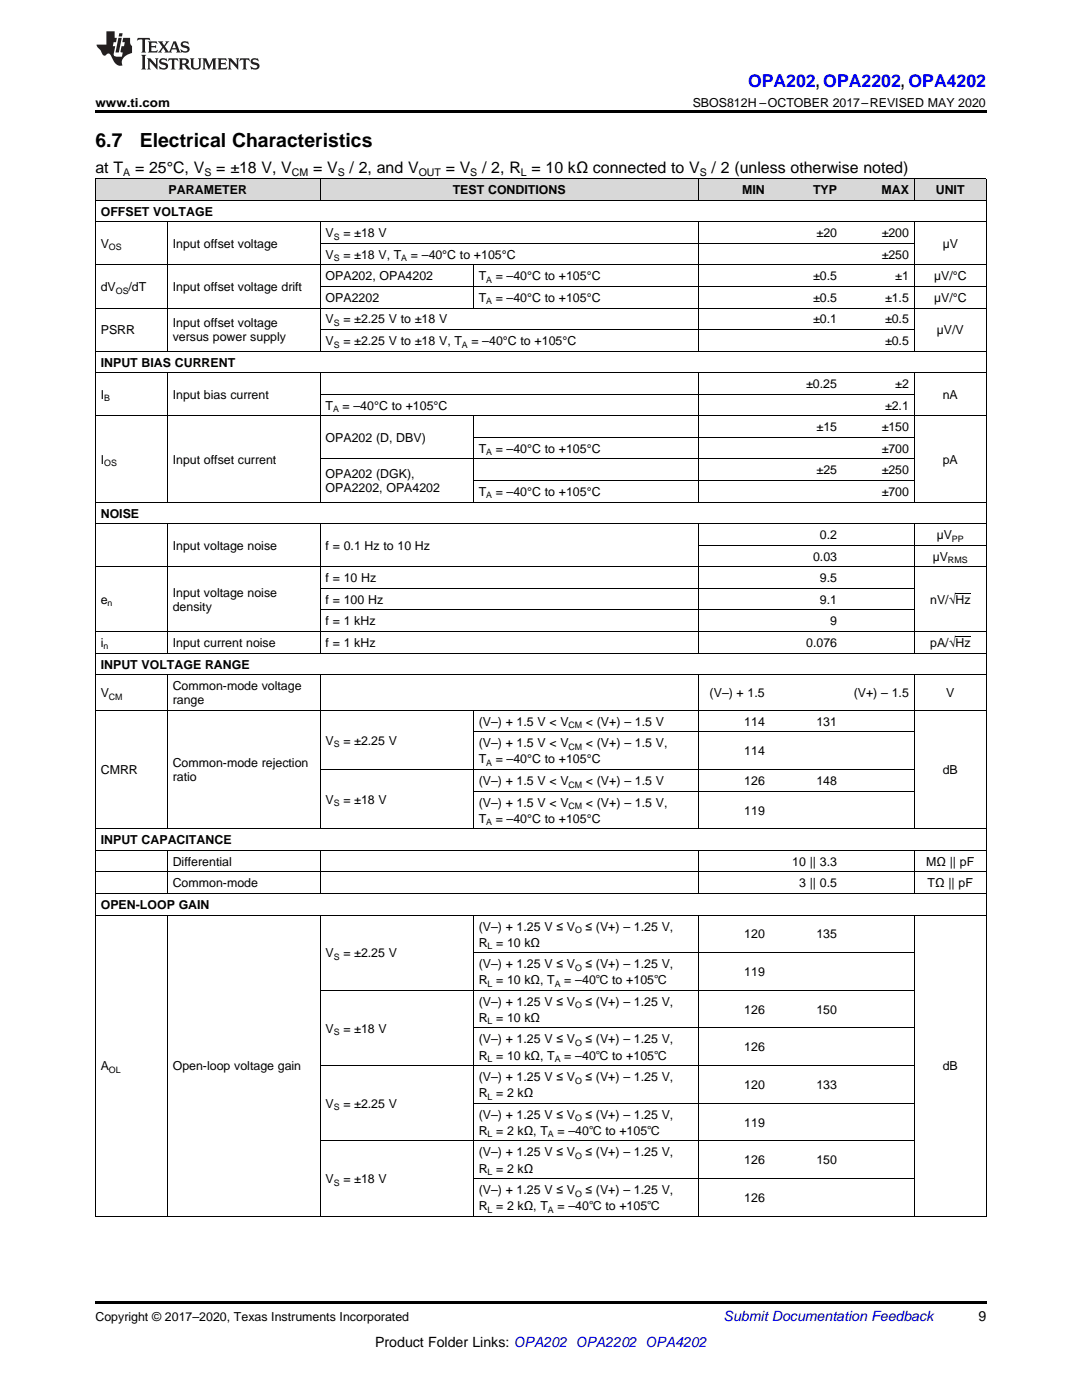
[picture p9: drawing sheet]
<svg xmlns="http://www.w3.org/2000/svg" width="216mm" height="279mm" viewBox="0 0 216 279" stroke-linecap="round" stroke-linejoin="round" font-family="sans-serif">
<defs><g id="words">
<g font-size="3.9">
<text x="19" y="29.3">6.7</text>
<text x="27.9" y="29.3">Electrical Characteristics</text>
</g>
<text font-size="3.5" fill="#00f" x="149.3" y="17.3">OPA202, OPA2202, OPA4202</text>
<g font-size="3.2">
<text x="19" y="34.4">at T</text>
<text x="27" y="34.4">= 25°C, V</text>
<text x="43.1" y="34.4">= ±18 V, V</text>
<text x="62.5" y="34.4">= V</text>
<text x="69.7" y="34.4">/ 2, and V</text>
<text x="88.9" y="34.4">= V</text>
<text x="96.2" y="34.4">/ 2, R = 10 kΩ connected to V</text>
<text x="142" y="34.4">/ 2 (unless otherwise noted)</text>
</g>
<text font-size="2.8" fill="#0000c8" x="144.4" y="263.6">Submit Documentation Feedback</text>
<g font-size="2.8">
<text x="195.3" y="263.6">9</text>
<text x="74.9" y="268.9">Product Folder Links: OPA202 OPA2202 OPA4202</text>
</g>
<g font-size="2.5">
<text x="19" y="21.4">www.ti.com</text>
<text x="138.2" y="21.4">SBOS812H –OCTOBER 2017–REVISED MAY 2020</text>
<text x="33.7" y="38.7">PARAMETER</text>
<text x="90.3" y="38.7">TEST CONDITIONS</text>
<text x="148.1" y="38.7">MIN</text>
<text x="162.2" y="38.7">TYP</text>
<text x="175.9" y="38.7">MAX</text>
<text x="186.7" y="38.7">UNIT</text>
<text x="20.1" y="43">OFFSET VOLTAGE</text>
<text x="65" y="47.3">V</text>
<text x="68.5" y="47.3">= ±18 V</text>
<text x="162.9" y="47.3">±20</text>
<text x="175.9" y="47.3">±200</text>
<text x="20.1" y="49.5">V</text>
<text x="34.5" y="49.5">Input offset voltage</text>
<text x="65" y="51.6">V</text>
<text x="68.5" y="51.6">= ±18 V, T</text>
<text x="82" y="51.6">= –40°C to +105°C</text>
<text x="175.9" y="51.6">±250</text>
<text x="188.1" y="49.5">µV</text>
<text x="20.1" y="58.1">dV</text>
<text x="25.7" y="58.1">/dT</text>
<text x="34.5" y="58.1">Input offset voltage drift</text>
<text x="65" y="56">OPA202, OPA4202</text>
<text x="95.5" y="56">T</text>
<text x="98.9" y="56">= –40°C to +105°C</text>
<text x="162.2" y="56">±0.5</text>
<text x="178.6" y="56">±1</text>
<text x="186.4" y="56">µV/°C</text>
<text x="34.5" y="65.3">Input offset voltage</text>
<text x="65" y="60.3">OPA2202</text>
<text x="65" y="64.6">V</text>
<text x="68.5" y="64.6">= ±2.25 V to ±18 V</text>
<text x="95.5" y="60.3">T</text>
<text x="98.9" y="60.3">= –40°C to +105°C</text>
<text x="162.2" y="60.3">±0.5</text>
<text x="162.2" y="64.6">±0.1</text>
<text x="176.6" y="60.3">±1.5</text>
<text x="176.6" y="64.6">±0.5</text>
<text x="186.4" y="60.3">µV/°C</text>
<text x="20.1" y="66.7">PSRR</text>
<text x="34.5" y="68.1">versus power supply</text>
<text x="65" y="68.9">V</text>
<text x="68.5" y="68.9">= ±2.25 V to ±18 V, T</text>
<text x="94.1" y="68.9">= –40°C to +105°C</text>
<text x="176.6" y="68.9">±0.5</text>
<text x="186.9" y="66.7">µV/V</text>
<text x="20.1" y="73.2">INPUT BIAS CURRENT</text>
<text x="160.9" y="77.5">±0.25</text>
<text x="178.6" y="77.5">±2</text>
<text x="20.1" y="79.6">I</text>
<text x="34.5" y="79.6">Input bias current</text>
<text x="65" y="81.8">T</text>
<text x="68.4" y="81.8">= –40°C to +105°C</text>
<text x="176.6" y="81.8">±2.1</text>
<text x="188.1" y="79.6">nA</text>
<text x="65" y="88.2">OPA202 (D, DBV)</text>
<text x="162.9" y="86.1">±15</text>
<text x="175.9" y="86.1">±150</text>
<text x="20.1" y="92.5">I</text>
<text x="34.5" y="92.5">Input offset current</text>
<text x="65" y="95.4">OPA202 (DGK),</text>
<text x="95.5" y="90.4">T</text>
<text x="98.9" y="90.4">= –40°C to +105°C</text>
<text x="162.9" y="94.7">±25</text>
<text x="175.9" y="90.4">±700</text>
<text x="175.9" y="94.7">±250</text>
<text x="188.1" y="92.5">pA</text>
<text x="65" y="98.2">OPA2202, OPA4202</text>
<text x="95.5" y="99">T</text>
<text x="98.9" y="99">= –40°C to +105°C</text>
<text x="175.9" y="99">±700</text>
<text x="20.1" y="103.3">NOISE</text>
<text x="163.6" y="107.6">0.2</text>
<text x="186.9" y="107.6">µV</text>
<text x="34.5" y="109.7">Input voltage noise</text>
<text x="65" y="109.7">f = 0.1 Hz to 10 Hz</text>
<text x="162.2" y="111.9">0.03</text>
<text x="186.1" y="111.9">µV</text>
<text x="34.5" y="119.1">Input voltage noise</text>
<text x="65" y="116.2">f = 10 Hz</text>
<text x="163.6" y="116.2">9.5</text>
<text x="20.1" y="120.5">e</text>
<text x="34.5" y="121.9">density</text>
<text x="65" y="120.5">f = 100 Hz</text>
<text x="65" y="124.8">f = 1 kHz</text>
<text x="163.6" y="120.5">9.1</text>
<text x="165.7" y="124.8">9</text>
<text x="185.6" y="120.5">nV/√Hz</text>
<text x="20.1" y="129.1">i</text>
<text x="34.5" y="129.1">Input current noise</text>
<text x="65" y="129.1">f = 1 kHz</text>
<text x="160.9" y="129.1">0.076</text>
<text x="185.6" y="129.1">pA/√Hz</text>
<text x="20.1" y="133.4">INPUT VOLTAGE RANGE</text>
<text x="34.5" y="137.7">Common-mode voltage</text>
<text x="20.1" y="139.1">V</text>
<text x="34.5" y="140.5">range</text>
<text x="141.6" y="139.1">(V–) + 1.5</text>
<text x="170.4" y="139.1">(V+) – 1.5</text>
<text x="188.8" y="139.1">V</text>
<text x="65" y="148.6">V</text>
<text x="68.5" y="148.6">= ±2.25 V</text>
<text x="95.5" y="144.9">(V–) + 1.5 V &lt; V</text>
<text x="95.5" y="149.2">(V–) + 1.5 V &lt; V</text>
<text x="116.9" y="144.9">&lt; (V+) – 1.5 V</text>
<text x="116.9" y="149.2">&lt; (V+) – 1.5 V,</text>
<text x="148.5" y="144.9">114</text>
<text x="162.9" y="144.9">131</text>
<text x="20.1" y="154.5">CMRR</text>
<text x="34.5" y="153.1">Common-mode rejection</text>
<text x="34.5" y="155.9">ratio</text>
<text x="95.5" y="152.4">T</text>
<text x="98.9" y="152.4">= –40°C to +105°C</text>
<text x="148.5" y="150.7">114</text>
<text x="188.1" y="154.5">dB</text>
<text x="65" y="160.4">V</text>
<text x="68.5" y="160.4">= ±18 V</text>
<text x="95.5" y="156.7">(V–) + 1.5 V &lt; V</text>
<text x="95.5" y="161">(V–) + 1.5 V &lt; V</text>
<text x="116.9" y="156.7">&lt; (V+) – 1.5 V</text>
<text x="116.9" y="161">&lt; (V+) – 1.5 V,</text>
<text x="148.5" y="156.7">126</text>
<text x="162.9" y="156.7">148</text>
<text x="95.5" y="164.2">T</text>
<text x="98.9" y="164.2">= –40°C to +105°C</text>
<text x="148.5" y="162.6">119</text>
<text x="20.1" y="168.5">INPUT CAPACITANCE</text>
<text x="34.5" y="172.8">Differential</text>
<text x="158.1" y="172.8">10 || 3.3</text>
<text x="184.8" y="172.8">MΩ || pF</text>
<text x="34.5" y="177.1">Common-mode</text>
<text x="159.5" y="177.1">3 || 0.5</text>
<text x="185.1" y="177.1">TΩ || pF</text>
<text x="20.1" y="181.4">OPEN-LOOP GAIN</text>
<text x="95.5" y="185.7">(V–) + 1.25 V ≤ V</text>
<text x="116.8" y="185.7">≤ (V+) – 1.25 V,</text>
<text x="65" y="191.1">V</text>
<text x="68.5" y="191.1">= ±2.25 V</text>
<text x="95.5" y="188.9">R = 10 kΩ</text>
<text x="148.5" y="187.3">120</text>
<text x="162.9" y="187.3">135</text>
<text x="95.5" y="193.2">(V–) + 1.25 V ≤ V</text>
<text x="95.5" y="196.4">R = 10 kΩ, T</text>
<text x="112.6" y="196.4">= –40℃ to +105℃</text>
<text x="116.8" y="193.2">≤ (V+) – 1.25 V,</text>
<text x="148.5" y="194.8">119</text>
<text x="95.5" y="200.7">(V–) + 1.25 V ≤ V</text>
<text x="95.5" y="203.9">R = 10 kΩ</text>
<text x="116.8" y="200.7">≤ (V+) – 1.25 V,</text>
<text x="148.5" y="202.3">126</text>
<text x="162.9" y="202.3">150</text>
<text x="65" y="206.1">V</text>
<text x="68.5" y="206.1">= ±18 V</text>
<text x="95.5" y="208.2">(V–) + 1.25 V ≤ V</text>
<text x="116.8" y="208.2">≤ (V+) – 1.25 V,</text>
<text x="148.5" y="209.8">126</text>
<text x="20.1" y="213.6">A</text>
<text x="34.5" y="213.6">Open-loop voltage gain</text>
<text x="95.5" y="211.5">R = 10 kΩ, T</text>
<text x="95.5" y="215.8">(V–) + 1.25 V ≤ V</text>
<text x="112.6" y="211.5">= –40℃ to +105℃</text>
<text x="116.8" y="215.8">≤ (V+) – 1.25 V,</text>
<text x="188.1" y="213.6">dB</text>
<text x="65" y="221.1">V</text>
<text x="68.5" y="221.1">= ±2.25 V</text>
<text x="95.5" y="219">R = 2 kΩ</text>
<text x="148.5" y="217.3">120</text>
<text x="162.9" y="217.3">133</text>
<text x="95.5" y="223.3">(V–) + 1.25 V ≤ V</text>
<text x="95.5" y="226.5">R = 2 kΩ, T</text>
<text x="111.2" y="226.5">= –40℃ to +105℃</text>
<text x="116.8" y="223.3">≤ (V+) – 1.25 V,</text>
<text x="148.5" y="224.9">119</text>
<text x="95.5" y="230.8">(V–) + 1.25 V ≤ V</text>
<text x="95.5" y="234">R = 2 kΩ</text>
<text x="116.8" y="230.8">≤ (V+) – 1.25 V,</text>
<text x="148.5" y="232.4">126</text>
<text x="162.9" y="232.4">150</text>
<text x="65" y="236.1">V</text>
<text x="68.5" y="236.1">= ±18 V</text>
<text x="95.5" y="238.3">(V–) + 1.25 V ≤ V</text>
<text x="116.8" y="238.3">≤ (V+) – 1.25 V,</text>
<text x="148.5" y="239.9">126</text>
<text x="95.5" y="241.5">R = 2 kΩ, T</text>
<text x="111.2" y="241.5">= –40℃ to +105℃</text>
<text x="19" y="263.6">Copyright © 2017–2020, Texas Instruments Incorporated</text>
</g>
<g font-size="2.1">
<text x="24.6" y="35.1">A</text>
<text x="40.8" y="35.1">S</text>
<text x="58.2" y="35.1">CM</text>
<text x="67.4" y="35.1">S</text>
<text x="83.5" y="35.1">OUT</text>
<text x="93.8" y="35.1">S</text>
<text x="103.9" y="35.1">L</text>
<text x="139.6" y="35.1">S</text>
</g>
<g font-size="1.8">
<text x="66.6" y="47.8">S</text>
<text x="21.7" y="50">OS</text>
<text x="66.6" y="52.1">S</text>
<text x="80.1" y="52.1">A</text>
<text x="23.1" y="58.6">OS</text>
<text x="97" y="56.4">A</text>
<text x="66.6" y="65.1">S</text>
<text x="97" y="60.7">A</text>
<text x="66.6" y="69.4">S</text>
<text x="92.2" y="69.4">A</text>
<text x="20.8" y="80.1">B</text>
<text x="66.5" y="82.3">A</text>
<text x="20.8" y="93">OS</text>
<text x="97" y="90.9">A</text>
<text x="97" y="99.5">A</text>
<text x="189.2" y="112.4">RMS</text>
<text x="189.9" y="108.1">PP</text>
<text x="21.4" y="121">n</text>
<text x="20.6" y="129.6">n</text>
<text x="21.7" y="139.6">CM</text>
<text x="66.6" y="149.1">S</text>
<text x="113.5" y="145.3">CM</text>
<text x="113.5" y="149.6">CM</text>
<text x="97" y="152.9">A</text>
<text x="66.6" y="160.9">S</text>
<text x="113.5" y="157.2">CM</text>
<text x="113.5" y="161.5">CM</text>
<text x="97" y="164.7">A</text>
<text x="66.6" y="191.6">S</text>
<text x="97.3" y="189.4">L</text>
<text x="114.8" y="186.2">O</text>
<text x="97.3" y="196.9">L</text>
<text x="110.7" y="196.9">A</text>
<text x="114.8" y="193.7">O</text>
<text x="114.8" y="201.2">O</text>
<text x="66.6" y="206.6">S</text>
<text x="97.3" y="204.4">L</text>
<text x="114.8" y="208.7">O</text>
<text x="21.7" y="214.1">OL</text>
<text x="97.3" y="211.9">L</text>
<text x="110.7" y="211.9">A</text>
<text x="66.6" y="221.6">S</text>
<text x="97.3" y="219.5">L</text>
<text x="114.8" y="216.3">O</text>
<text x="97.3" y="227">L</text>
<text x="109.3" y="227">A</text>
<text x="114.8" y="223.8">O</text>
<text x="114.8" y="231.3">O</text>
<text x="66.6" y="236.6">S</text>
<text x="97.3" y="234.5">L</text>
<text x="114.8" y="238.8">O</text>
<text x="97.3" y="242">L</text>
<text x="109.3" y="242">A</text>
</g>
</g></defs>
<g fill="#d8d8d8">
<path d="M19 35.7h14.4v4.3h-14.4z"/>
<path d="M33.4 35.7h30.5v4.3h-30.5z"/>
<path d="M63.9 35.7h30.6v4.3h-30.6z"/>
<path d="M94.5 35.7h44.8v4.3h-44.8z"/>
<path d="M139.3 35.7h14.4v4.3h-14.4z"/>
<path d="M153.7 35.7h14.4v4.3h-14.4z"/>
<path d="M168.1 35.7h14.4v4.3h-14.4z"/>
<path d="M182.5 35.7h14.3v4.3h-14.3z"/>
</g>
<path d="M19 22h177.8v.5h-177.8zM19 259.7h177.8v.5h-177.8z" fill="#000"/>
<g fill="none" stroke="#000" stroke-width=".2">
<path d="M19 40h177.8M19 35.6h177.8M19.1 35.7v207.1M63.9 35.7v4.3M139.3 35.7v4.3M182.4 35.7v4.3M196.8 35.7v207.1M19 52.9h177.8M19 44.3h177.8M33.4 44.3v25.8M63.9 44.3v25.8M63.9 57.2h132.9"/>
<path d="M63.9 48.6h118.6M94.4 52.9v8.6M139.3 44.3v25.8M182.4 44.3v25.8M19 74.4h177.8M19 70.1h177.8M19 61.5h177.8M33.4 74.4v25.9M63.9 74.4v25.9M63.9 78.7h118.6M63.9 65.8h118.6M139.3 74.4v25.9"/>
<path d="M182.4 74.4v25.9M19 83h177.8M63.9 91.6h118.6M94.4 83v17.3M94.5 95.9h88M94.5 87.3h88M19 113.1h177.8M19 104.5h177.8M19 100.2h177.8M33.4 104.5v25.9M63.9 104.5v25.9M63.9 117.4h118.6"/>
<path d="M139.3 104.5v25.9M139.3 108.8h57.5M182.4 104.5v25.9M19 134.6h177.8M19 130.3h177.8M19 126h177.8M33.4 134.7v30.8M63.9 134.7v30.8M63.9 121.7h118.6M139.3 134.7v30.8M182.4 134.7v30.8M19 141.8h177.8"/>
<path d="M63.9 153.6h118.6M94.4 141.8v23.7M94.5 157.9h88M94.5 146.1h88M19 178.3h177.8M19 174h177.8M19 169.7h177.8M19 165.4h177.8M33.4 169.7v8.7M63.9 169.7v8.7M139.3 169.7v8.7M182.4 169.7v8.7"/>
<path d="M19 182.6h177.8M33.4 182.6v60.2M63.9 182.6v60.2M63.9 197.6h118.6M94.4 182.6v60.2M94.5 190.1h88M139.3 182.6v60.2M182.4 182.6v60.2M63.9 212.7h118.6M94.5 205.2h88M63.9 227.7h118.6M94.5 235.2h88"/>
<path d="M94.5 220.2h88M19 242.7h177.8"/>
</g>
<g fill="#231f20">
<path d="M27.5 7.6l-.1 .5 .4-.2h.6v.1v2.1l-.2 .4h1l-.3-.4v-2.1l.1-.1h.5l.5 .2-.2-.5zM29.5 8.3l.2 .3v1.5l-.2 .4h1.8l.2-.6a1.04 1.04 0 0 1-1.3 .2v-.7h.6l.3 .2v-.6l-.3 .2h-.6v-.6l.8-.1 .4 .3-.2-.5zM31.5 8.3l.9 1.1-.9 1.1h.8l-.2-.2 .5-.7 .4 .7-.2 .2h1.5l-.1-.2 .1-.4h.9l.1 .4-.2 .2h1l-.3-.3-.7-1.9h-.5l-.9 2-.8-1 .9-1h-.8l.1 .3-.3 .5-.4-.6 .2-.2zM34.7 8.6l.4 1h-.7zM36.3 8.4a.63 .63 0 0 0-.2 .7 .63 .63 0 0 0 .6 .4l.6 .2 .1 .2a.75 .75 0 0 1-.7 .4 .75 .75 0 0 1-.6-.5l.1 .7 .1-.1a1.11 1.11 0 0 0 1.5-.6 1.13 1.13 0 0 0-1.2-.8l-.1-.4a1.04 1.04 0 0 1 1.2 .2l-.2-.5-.1 .1-.5-.2zM28.2 10.9l.2 .4v2.2l-.2 .4h1l-.3-.4v-2.2l.3-.4zM29.3 11.6l.3 .4v1.5l-.3 .4h.8l-.2-.4v-1.3l1.5 1.7v-1.9l.2-.4h-.7l.2 .4v.9l-1.1-1.3zM32 11.8a.62 .62 0 0 0-.2 .7 .62 .62 0 0 0 .6 .4l.6 .1 .1 .3a.76 .76 0 0 1-.7 .3 .76 .76 0 0 1-.6-.4l.1 .7 .1-.1a1.11 1.11 0 0 0 1.5-.6 1.13 1.13 0 0 0-1.2-.8l-.1-.4a1.04 1.04 0 0 1 1.2 .2l-.2-.6-.1 .1-.5-.1zM33.7 11.6l-.2 .6a.61 .61 0 0 1 .8-.3v1.6l-.2 .4h.9l-.2-.4v-1.6a.63 .63 0 0 1 .8 .3l-.2-.6zM35.6 11.6l.3 .4v1.5l-.3 .4h1l-.2-.2v-.8l.5 .2a.76 .76 0 0 0 1.2 .7l-1-1a.58 .58 0 0 0 .6-.5 .58 .58 0 0 0-.5-.6zM36.4 11.9h.1a.45 .45 0 0 1 .5 .1 .45 .45 0 0 1 .1 .5l-.7 .2zM37.9 11.6l.2 .2a2.17 2.17 0 0 0 .3 1.9 .99 .99 0 0 0 1.6-.6v-1.1l.2-.4h-.7l.2 .2a1.92 1.92 0 0 1-.2 1.8 .6 .6 0 0 1-.9-.5v-1.1l.2-.4zM40.4 11.6l.2 .4v1.5l-.2 .4h.7l-.2-.4v-1.4l.8 1.8 .8-1.8v1.4l-.2 .4h.9l-.2-.4v-1.5l.2-.4h-.8l-.6 1.5-.6-1.5zM43.4 11.6l.2 .4v1.5l-.2 .4h1.8l.2-.6a1.04 1.04 0 0 1-1.3 .1v-.6h.5l.4 .2v-.6l-.4 .2h-.5v-.7h.8l.3 .3-.1-.6zM45.5 11.6l.2 .4v1.5l-.2 .4h.7l-.2-.4v-1.3l1.5 1.7v-1.9l.2-.4h-.7l.2 .4v.9l-1.1-1.3zM47.9 11.6l-.1 .6a.61 .61 0 0 1 .8-.3v1.6l-.3 .4h1l-.3-.4 .1-1.6a.63 .63 0 0 1 .7 .3l-.1-.6zM50.2 11.8a.62 .62 0 0 0-.2 .7 .62 .62 0 0 0 .6 .4l.6 .1 .2 .3a.76 .76 0 0 1-.8 .3 .76 .76 0 0 1-.6-.4l.1 .7 .2-.1a1.11 1.11 0 0 0 1.5-.6 1.13 1.13 0 0 0-1.3-.8l-.1-.4a1.04 1.04 0 0 1 1.2 .2l-.1-.6-.2 .1-.5-.1z"/>
<path d="M21.2 6.3v2.6h-1.9l.1 .4 .7 .9a.91 .91 0 0 0 1 .8 .56 .56 0 0 1 .5-.3 .56 .56 0 0 1 .5 .3l.4 .8a1.53 1.53 0 0 0 1.9 1.2 1.54 1.54 0 0 1 1-2.1l.9-.3v-1.4a1.52 1.52 0 0 1-.3-1.6h-1.4l-.2 .8h.5l-.2 .8h-.4l-.2 1v.2l.4 .1-.2 .8a1.93 1.93 0 0 1-1.6-.3l.3-1.8h-.5l.2-.8h.4l.2-.8h-.4v-1.3zM23.6 7.6l-.6 2.9h.7l.6-2.9zM23.8 6.6l-.1 .7h.6l.2-.7z"/>
</g>
<path d="M190.6 118.4h3M190.6 127h3" fill="none" stroke="#000" stroke-width=".2"/>
<use href="#words"/>
</svg>
